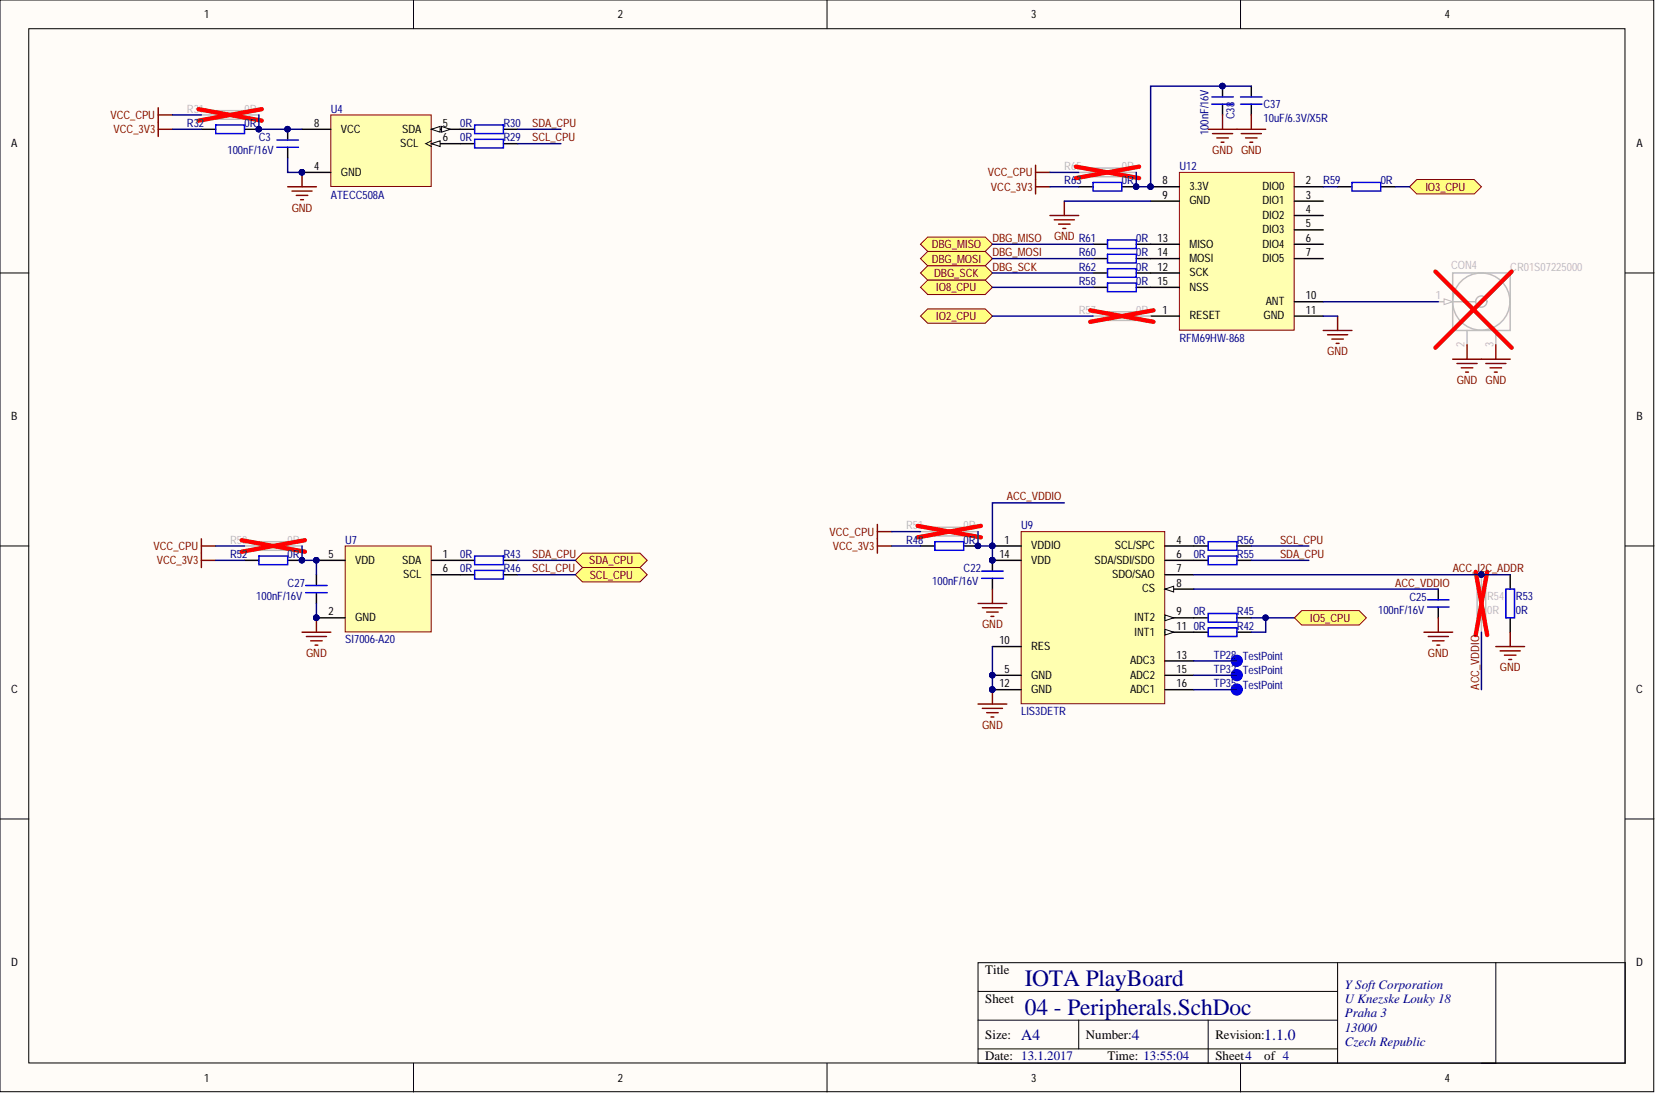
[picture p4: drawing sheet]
<svg xmlns="http://www.w3.org/2000/svg" width="292mm" height="193mm" viewBox="0 0 292 193" stroke-linecap="round" stroke-linejoin="round" font-family="sans-serif">
<defs><g id="words">
<g font-size="4.1" fill="#000080">
<text x="180.8" y="174">IOTA PlayBoard</text>
<text x="180.8" y="179.1">04 - Peripherals.SchDoc</text>
</g>
<g font-size="2.7" fill="#000080">
<text x="180.1" y="183.4">A4</text>
<text x="199.7" y="183.4">4</text>
<text x="223" y="183.4">1.1.0</text>
</g>
<g font-size="2.3">
<text x="173.8" y="171.8">Title</text>
<text x="173.8" y="176.9">Sheet</text>
<text x="173.8" y="183.2">Size:</text>
<text x="191.5" y="183.2">Number:</text>
<text x="214.4" y="183.2">Revision:</text>
<text x="173.8" y="187">Date: 13.1.2017</text>
<text x="195.3" y="187">Time: 13:55:04</text>
<text x="214.4" y="187">Sheet4</text>
<text x="223" y="187">of 4</text>
</g>
<g font-size="2.3" fill="#000080">
<text x="237.2" y="174.4">Y Soft Corporation</text>
<text x="237.2" y="176.9">U Knezske Louky 18</text>
<text x="237.2" y="179.4">Praha 3</text>
<text x="237.2" y="182">13000</text>
<text x="237.2" y="184.5">Czech Republic</text>
</g>
<g font-size="2">
<text x="36" y="3.2">1</text>
<text x="109" y="3.2">2</text>
<text x="181.9" y="3.2">3</text>
<text x="254.8" y="3.2">4</text>
<text x="55.4" y="22.4">8</text>
<text x="60.1" y="23.4">VCC</text>
<text x="71" y="23.4">SDA</text>
<text x="78.1" y="22.4">5</text>
<text x="2" y="25.9">A</text>
<text x="55.4" y="30">4</text>
<text x="70.6" y="25.9">SCL</text>
<text x="78.1" y="24.9">6</text>
<text x="288.7" y="25.9">A</text>
<text x="60.1" y="31">GND</text>
<text x="205.1" y="32.5">8</text>
<text x="205.1" y="35.1">9</text>
<text x="209.8" y="33.5">3.3V</text>
<text x="222.7" y="33.5">DIO0</text>
<text x="230.4" y="32.5">2</text>
<text x="230.4" y="35.1">3</text>
<text x="209.8" y="36.1">GND</text>
<text x="222.7" y="36.1">DIO1</text>
<text x="222.7" y="38.6">DIO2</text>
<text x="222.7" y="41.1">DIO3</text>
<text x="230.4" y="37.6">4</text>
<text x="230.4" y="40.1">5</text>
<text x="204.2" y="47.7">12</text>
<text x="204.2" y="42.7">13</text>
<text x="204.2" y="45.2">14</text>
<text x="209.8" y="43.7">MISO</text>
<text x="209.8" y="46.2">MOSI</text>
<text x="222.7" y="43.7">DIO4</text>
<text x="222.7" y="46.2">DIO5</text>
<text x="230.4" y="42.7">6</text>
<text x="230.4" y="45.2">7</text>
<text x="204.2" y="50.3">15</text>
<text x="209.8" y="48.7">SCK</text>
<text x="209.8" y="51.3">NSS</text>
<text x="223.3" y="53.8">ANT</text>
<text x="230.4" y="52.8">10</text>
<text x="205.1" y="55.3">1</text>
<text x="209.8" y="56.3">RESET</text>
<text x="222.9" y="56.3">GND</text>
<text x="230.4" y="55.3">11</text>
<text x="2" y="74.1">B</text>
<text x="288.7" y="74.1">B</text>
<text x="177.2" y="95.9">1</text>
<text x="207.5" y="95.9">4</text>
<text x="57.9" y="98.4">5</text>
<text x="62.7" y="99.4">VDD</text>
<text x="71" y="99.4">SDA</text>
<text x="71.1" y="102">SCL</text>
<text x="78.1" y="98.4">1</text>
<text x="78.1" y="101">6</text>
<text x="176.3" y="98.4">14</text>
<text x="181.9" y="96.9">VDDIO</text>
<text x="181.9" y="99.4">VDD</text>
<text x="193.1" y="99.4">SDA/SDI/SDO</text>
<text x="196.2" y="102">SDO/SAO</text>
<text x="196.7" y="96.9">SCL/SPC</text>
<text x="207.5" y="98.4">6</text>
<text x="207.5" y="101">7</text>
<text x="201.4" y="104.5">CS</text>
<text x="207.5" y="103.5">8</text>
<text x="57.9" y="108.6">2</text>
<text x="62.7" y="109.6">GND</text>
<text x="176.3" y="113.6">10</text>
<text x="200.1" y="109.6">INT2</text>
<text x="200.1" y="112.1">INT1</text>
<text x="207.5" y="108.6">9</text>
<text x="207.5" y="111.1">11</text>
<text x="177.2" y="118.7">5</text>
<text x="181.9" y="119.7">GND</text>
<text x="181.9" y="114.6">RES</text>
<text x="199.3" y="119.7">ADC2</text>
<text x="199.3" y="117.2">ADC3</text>
<text x="207.5" y="118.7">15</text>
<text x="207.5" y="116.2">13</text>
<text x="1.9" y="122.2">C</text>
<text x="176.3" y="121.2">12</text>
<text x="181.9" y="122.2">GND</text>
<text x="199.3" y="122.2">ADC1</text>
<text x="207.5" y="121.2">16</text>
<text x="288.6" y="122.2">C</text>
<text x="1.9" y="170.4">D</text>
<text x="288.6" y="170.4">D</text>
<text x="36" y="190.8">1</text>
<text x="109" y="190.8">2</text>
<text x="181.9" y="190.8">3</text>
<text x="254.8" y="190.8">4</text>
</g>
<g font-size="2" fill="#800000">
<text x="19.5" y="21">VCC_CPU</text>
<text x="20" y="23.5">VCC_3V3</text>
<text x="93.9" y="22.4">SDA_CPU</text>
<text x="93.9" y="24.9">SCL_CPU</text>
<text x="213.8" y="27.2">GND GND</text>
<text x="174.2" y="31.1">VCC_CPU</text>
<text x="174.8" y="33.7">VCC_3V3</text>
<text x="251.4" y="33.7">IO3_CPU</text>
<text x="51.5" y="37.3">GND</text>
<text x="164.4" y="43.8">DBG_MISO</text>
<text x="164.4" y="46.3">DBG_MOSI</text>
<text x="175.1" y="42.7">DBG_MISO</text>
<text x="175.1" y="45.2">DBG_MOSI</text>
<text x="175.1" y="47.7">DBG_SCK</text>
<text x="185.9" y="42.4">GND R61</text>
<text x="164.8" y="48.9">DBG_SCK</text>
<text x="165.2" y="51.4">IO8_CPU</text>
<text x="165.2" y="56.5">IO2_CPU</text>
<text x="234.1" y="62.7">GND</text>
<text x="257" y="67.8">GND GND</text>
<text x="177.6" y="88.3">ACC_VDDIO</text>
<text x="146.3" y="94.5">VCC_CPU</text>
<text x="225.8" y="95.9">SCL_CPU</text>
<text x="27.1" y="97">VCC_CPU</text>
<text x="27.7" y="99.6">VCC_3V3</text>
<text x="93.9" y="101">SCL_CPU</text>
<text x="93.9" y="98.4">SDA_CPU</text>
<text x="103.9" y="99.6">SDA_CPU</text>
<text x="146.9" y="97">VCC_3V3</text>
<text x="225.8" y="98.4">SDA_CPU</text>
<text x="256.2" y="101">ACC_I2C_ADDR</text>
<text x="104" y="102.1">SCL_CPU</text>
<text x="246.1" y="103.5">ACC_VDDIO</text>
<text x="173.2" y="110.8">GND</text>
<text x="231.1" y="109.7">IO5_CPU</text>
<text x="54" y="115.9">GND</text>
<text x="251.9" y="115.9">GND</text>
<text x="264.6" y="118.4">GND</text>
<text x="260.9" y="121.7" transform="rotate(-90 260.9 121.7)">ACC_VDDIO</text>
<text x="173.2" y="128.6">GND</text>
</g>
<g font-size="2" fill="#bfbebc">
<text x="33" y="19.8">R31</text>
<text x="43.1" y="19.8">0R</text>
<text x="187.7" y="30">R65</text>
<text x="197.9" y="30">0R</text>
<text x="256" y="47.5">CON4</text>
<text x="266.4" y="47.7">CR01S07225000</text>
<text x="253.3" y="52.8">1</text>
<text x="190.3" y="55.3">R57</text>
<text x="200.4" y="55.3">0R</text>
<text x="258.3" y="61.2" transform="rotate(-90 258.3 61.2)">2</text>
<text x="263.4" y="61.2" transform="rotate(-90 263.4 61.2)">3</text>
<text x="40.6" y="95.9">R50</text>
<text x="50.7" y="95.9">0R</text>
<text x="159.8" y="93.3">R51</text>
<text x="170" y="93.3">0R</text>
<text x="262.3" y="105.8">R54</text>
<text x="262.3" y="108.3">0R</text>
</g>
<g font-size="2" fill="#000080">
<text x="33" y="22.4">R32</text>
<text x="43.1" y="22.4">0R</text>
<text x="58.4" y="19.8">U4</text>
<text x="81.2" y="22.4">0R</text>
<text x="88.8" y="22.4">R30</text>
<text x="213.2" y="23.8" transform="rotate(-90 213.2 23.8)">100nF/16V</text>
<text x="217.8" y="21" transform="rotate(-90 217.8 21)">C38</text>
<text x="222.9" y="19">C37</text>
<text x="222.9" y="21.5">10uF/6.3V/X5R</text>
<text x="40.1" y="27.2">100nF/16V</text>
<text x="45.7" y="24.9">C3</text>
<text x="81.2" y="24.9">0R</text>
<text x="88.8" y="24.9">R29</text>
<text x="208" y="30">U12</text>
<text x="58.4" y="35.1">ATECC508A</text>
<text x="187.7" y="32.5">R63</text>
<text x="197.9" y="32.5">0R</text>
<text x="233.4" y="32.5">R59</text>
<text x="243.6" y="32.5">0R</text>
<text x="190.3" y="45.2">R60</text>
<text x="190.3" y="47.7">R62</text>
<text x="200.4" y="42.7">0R</text>
<text x="200.4" y="45.2">0R</text>
<text x="200.4" y="47.7">0R</text>
<text x="190.3" y="50.3">R58</text>
<text x="200.4" y="50.3">0R</text>
<text x="208" y="60.4">RFM69HW-868</text>
<text x="60.9" y="95.9">U7</text>
<text x="159.8" y="95.9">R48</text>
<text x="170" y="95.9">0R</text>
<text x="180.1" y="93.3">U9</text>
<text x="210.6" y="95.9">0R</text>
<text x="218.2" y="95.9">R56</text>
<text x="40.6" y="98.4">R52</text>
<text x="50.7" y="98.4">0R</text>
<text x="81.2" y="98.4">0R</text>
<text x="81.2" y="101">0R</text>
<text x="88.8" y="98.4">R43</text>
<text x="88.8" y="101">R46</text>
<text x="170" y="101">C22</text>
<text x="210.6" y="98.4">0R</text>
<text x="218.2" y="98.4">R55</text>
<text x="45.2" y="105.8">100nF/16V</text>
<text x="50.7" y="103.5">C27</text>
<text x="164.4" y="103.2">100nF/16V</text>
<text x="248.6" y="106">C25</text>
<text x="267.4" y="105.8">R53</text>
<text x="60.9" y="113.4">SI7006-A20</text>
<text x="210.6" y="108.6">0R</text>
<text x="210.6" y="111.1">0R</text>
<text x="218.2" y="108.6">R45</text>
<text x="218.2" y="111.1">R42</text>
<text x="243.1" y="108.3">100nF/16V</text>
<text x="267.4" y="108.3">0R</text>
<text x="214.1" y="116.2">TP28 TestPoint</text>
<text x="214.1" y="118.7">TP32 TestPoint</text>
<text x="214.1" y="121.2">TP35 TestPoint</text>
<text x="180.1" y="126">LIS3DETR</text>
</g>
</g></defs>
<g fill="#fffcf8" stroke="#000" stroke-width=".18">
<path d="M0 0h291.7v192.6h-291.7z"/>
<path d="M5.1 5.1h281.5v182.4h-281.5z"/>
</g>
<g fill="none" stroke="#000" stroke-width=".18">
<path d="M72.9 0v5.1M145.9 0v5.1M218.8 0v5.1M0 48.2h5.1M286.7 48.2h5.1M0 96.3h5.1M286.7 96.3h5.1M0 144.5h5.1M286.7 144.5h5.1M172.5 169.8h114.2v17.7h-114.2zM172.5 179.9h63.4M172.5 174.9h63.4"/>
<path d="M190.3 179.9v5.1M213.1 179.9v7.6M235.9 169.8v17.7M263.8 169.8v17.7M72.9 187.5v5.1M145.9 187.5v5.1M172.5 185h63.4M218.8 187.5v5.1"/>
</g>
<path d="M208 30.4h20.3v27.8h-20.3z" fill="#ffffb0" stroke="#800000" stroke-width=".18"/>
<g fill="none" stroke="#000" stroke-width=".25">
<path d="M215.6 15.2v1.9M215.6 18.4v1.9M220.7 15.2v1.9M220.7 18.4v1.9M190.3 32.9h2.5M197.9 32.9h2.5M203 32.9h5M203 35.5h5M228.3 32.9h5.1M228.3 35.5h5.1M228.3 38h5.1M192.8 43.1h2.5"/>
<path d="M192.8 45.6h2.5M192.8 48.2h2.5M192.8 50.7h2.5M200.4 43.1h7.6M200.4 45.6h7.6M200.4 48.2h7.6M200.4 50.7h7.6M203 55.8h5M228.3 55.8h5.1M228.3 40.5h5.1M228.3 43.1h5.1M228.3 45.6h5.1"/>
<path d="M228.3 53.2h5.1"/>
</g>
<g fill="#000080" stroke="#000080" stroke-width=".18">
<circle cx="202.9" cy="32.9" r=".48"/>
<circle cx="200.4" cy="32.9" r=".48"/>
<circle cx="215.6" cy="15.2" r=".48"/>
</g>
<g fill="none" stroke="#800000" stroke-width=".25">
<path d="M182.7 29.1v2.6M182.7 30.4h2.5M185.2 38h5.1M186 38.8h3.5M186.7 39.5h2.1M187.7 35.5v2.5M213.1 22.8h10.2M213.9 23.6h3.5M214.6 24.3h2.1M215.4 25.1h.5M215.6 20.3v2.5M218.9 23.6h3.6"/>
<path d="M219.7 24.3h2M220.5 25.1h.5M220.7 20.3v2.5M187.5 40.3h.5M233.4 58.3h5.1M234.2 59h3.5M234.9 59.8h2.1M235.9 55.8v2.5M235.7 60.6h.5"/>
</g>
<path d="M190.3 30.4h2.5M192.8 29.6h5.1v1.6h-5.1zM197.9 30.4h2.5M192.8 55.8h2.5M195.3 55h5.1v1.5h-5.1zM200.4 55.8h2.6" fill="none" stroke="#bfbebc" stroke-width=".25"/>
<path d="M189.8 29.4l11.1 2M200.9 29.4l-11.1 2M192.3 54.7l11.2 2.1M203.5 54.7l-11.2 2.1" fill="none" stroke="#f00" stroke-width=".76"/>
<path d="M213.7 18.4h3.8M213.7 17.1h3.8M218.8 18.4h3.8M218.8 17.1h3.8M192.8 32.2h5.1v1.5h-5.1zM195.3 42.3h5.1v1.5h-5.1zM195.3 44.9h5.1v1.5h-5.1zM195.3 47.4h5.1v1.5h-5.1zM195.3 49.9h5.1v1.5h-5.1z" fill="none" stroke="#00f" stroke-width=".25"/>
<path d="M60.9 96.3h15.2v15.2h-15.2z" fill="#ffffb0" stroke="#800000" stroke-width=".18"/>
<path d="M55.8 98.8h5.1M76.1 98.8h5.1M55.8 109h5.1M76.1 101.4h5.1" fill="none" stroke="#000" stroke-width=".25"/>
<g fill="#000080" stroke="#000080" stroke-width=".18">
<circle cx="55.8" cy="98.8" r=".48"/>
<circle cx="55.8" cy="109" r=".48"/>
</g>
<path d="M180.1 93.8h25.3v30.3h-25.3z" fill="#ffffb0" stroke="#800000" stroke-width=".18"/>
<path d="M205.5 96.3h5.1M205.5 98.8h5.1M205.5 101.4h5.1M205.5 103.9h5.1" fill="none" stroke="#000" stroke-width=".25"/>
<path d="M205.5 103.9l1.5-.5v1z" fill="#fffcf8"/>
<path d="M205.5 103.9l1.5-.5v1z" fill="none" stroke="#000" stroke-width=".18"/>
<path d="M205.5 109h5.1" fill="none" stroke="#000" stroke-width=".25"/>
<path d="M205.5 108.5l1.5 .5-1.5 .5z" fill="#fffcf8"/>
<path d="M205.5 108.5l1.5 .5-1.5 .5z" fill="none" stroke="#000" stroke-width=".18"/>
<path d="M205.5 111.5h5.1" fill="none" stroke="#000" stroke-width=".25"/>
<path d="M205.5 111l1.5 .5-1.5 .5z" fill="#fffcf8"/>
<path d="M205.5 111l1.5 .5-1.5 .5z" fill="none" stroke="#000" stroke-width=".18"/>
<g fill="none" stroke="#000" stroke-width=".25">
<path d="M43.1 98.8h2.6M50.7 98.8h2.6M81.2 98.8h2.5M88.8 98.8h2.5M162.4 96.3h2.5M170 96.3h2.5M175.1 96.3h5M175.1 98.8h5M210.6 96.3h2.5M210.6 98.8h2.5M218.2 96.3h2.5M218.2 98.8h2.5"/>
<path d="M81.2 101.4h2.5M88.8 101.4h2.5M175.1 119.1h5M175.1 114h5M205.5 119.1h5.1M205.5 116.6h5.1M266.4 101.4v2.5M266.4 109v2.5M175.1 121.7h5M205.5 121.7h5.1"/>
</g>
<g fill="#000080" stroke="#000080" stroke-width=".18">
<circle cx="175" cy="96.3" r=".48"/>
<circle cx="175" cy="119.1" r=".48"/>
<circle cx="175" cy="121.6" r=".48"/>
<circle cx="175" cy="98.8" r=".48"/>
<circle cx="53.3" cy="98.8" r=".48"/>
<circle cx="172.5" cy="96.3" r=".48"/>
<circle cx="55.8" cy="109" r=".48"/>
<circle cx="261.3" cy="101.3" r=".48"/>
</g>
<g fill="none" stroke="#800000" stroke-width=".25">
<path d="M35.5 95v2.6M35.5 96.3h2.6M154.8 92.5v2.5M154.8 93.8h2.5M53.3 111.5h5.1M54 112.3h3.6M54.8 113h2M55.6 113.8h.5M55.8 109v2.5M263.8 114h5.1M264.6 114.8h3.6M265.4 115.6h2"/>
<path d="M266.1 116.3h.5M266.4 111.5v2.5M172.5 124.2h5.1M173.3 124.9h3.5M174 125.7h2.1M174.8 126.5h.5M175.1 121.7v2.5"/>
</g>
<path d="M43.1 96.3h2.6M45.7 95.5h5v1.6h-5zM50.7 96.3h2.6M162.4 93.8h2.5M164.9 93h5.1v1.5h-5.1zM170 93.8h2.5M260.5 103.9h1.6v5.1h-1.6zM261.3 101.4v2.5M261.3 109v2.5" fill="none" stroke="#bfbebc" stroke-width=".25"/>
<path d="M42.6 95.3l11.2 2M53.8 95.3l-11.2 2M161.9 92.8l11.1 2M173 92.8l-11.1 2M260.3 100.9l2 11.1M262.3 100.9l-2 11.1" fill="none" stroke="#f00" stroke-width=".76"/>
<path d="M45.7 98.1h5v1.5h-5zM83.7 98.1h5.1v1.5h-5.1zM164.9 95.5h5.1v1.6h-5.1zM213.1 98.1h5.1v1.5h-5.1zM213.1 95.5h5.1v1.6h-5.1zM83.7 100.6h5.1v1.5h-5.1zM265.6 103.9h1.5v5.1h-1.5z" fill="none" stroke="#00f" stroke-width=".25"/>
<path d="M58.4 20.3h17.7v12.6h-17.7z" fill="#ffffb0" stroke="#800000" stroke-width=".18"/>
<path d="M53.3 30.4h5.1M76.1 22.8h5.1" fill="none" stroke="#000" stroke-width=".25"/>
<circle cx="53.3" cy="30.4" r=".48" fill="#000080" stroke="#000080" stroke-width=".18"/>
<path d="M76.1 22.8l1.5-.5v1z" fill="#fffcf8"/>
<path d="M76.1 22.8l1.5-.5v1z" fill="none" stroke="#000" stroke-width=".18"/>
<path d="M77.9 22.3l1.5 .5-1.5 .5z" fill="#fffcf8"/>
<path d="M76.1 24.8l-1 .5 1 .5M77.9 22.3l1.5 .5-1.5 .5z" fill="none" stroke="#000" stroke-width=".18"/>
<path d="M76.1 25.3h5.1" fill="none" stroke="#000" stroke-width=".25"/>
<path d="M76.1 25.3l1.5-.5v1z" fill="#fffcf8"/>
<path d="M76.1 25.3l1.5-.5v1z" fill="none" stroke="#000" stroke-width=".18"/>
<g fill="none" stroke="#000" stroke-width=".25">
<path d="M35.5 22.8h2.6M43.1 22.8h2.6M50.7 22.8v1.9M50.7 26v1.9M53.3 22.8h5.1M81.2 22.8h2.5M81.2 25.3h2.5M88.8 22.8h2.5M88.8 25.3h2.5M175.1 98.8v1.9M55.8 101.4v1.9M55.8 104.5v1.9"/>
<path d="M175.1 102v1.9M253.7 103.9v1.9M253.7 107.1v1.9"/>
</g>
<g fill="#000080" stroke="#000080" stroke-width=".18">
<circle cx="53.3" cy="30.4" r=".48"/>
<circle cx="45.6" cy="22.8" r=".48"/>
<circle cx="50.7" cy="22.8" r=".48"/>
<circle cx="175" cy="98.8" r=".48"/>
</g>
<g fill="none" stroke="#800000" stroke-width=".25">
<path d="M27.9 19v5.1M27.9 20.3h2.5M27.9 22.8h2.5M50.7 32.9h5.1M51.5 33.7h3.6M52.3 34.5h2M53 35.2h.5M53.3 30.4v2.5M182.7 32.9h2.5M182.7 31.7v2.5M35.5 97.6v2.5M35.5 98.8h2.6"/>
<path d="M154.8 95v2.6M154.8 96.3h2.5M172.5 106.4h5.1M173.3 107.2h3.5M174 108h2.1M174.8 108.7h.5M175.1 103.9v2.5M251.2 111.5h5M251.9 112.3h3.6M252.7 113h2M253.4 113.8h.6M253.7 109v2.5"/>
</g>
<path d="M38.1 19.5h5v1.5h-5zM35.5 20.3h2.6M43.1 20.3h2.6" fill="none" stroke="#bfbebc" stroke-width=".25"/>
<path d="M35 19.3l11.2 2M46.2 19.3l-11.2 2" fill="none" stroke="#f00" stroke-width=".76"/>
<path d="M38.1 22h5v1.6h-5zM48.8 26h3.8M48.8 24.7h3.8M83.7 22h5.1v1.6h-5.1zM83.7 24.6h5.1v1.5h-5.1zM53.9 104.5h3.8M53.9 103.3h3.8M173.1 102h3.9M173.1 100.7h3.9M251.8 107.1h3.8M251.8 105.8h3.8" fill="none" stroke="#00f" stroke-width=".25"/>
<g fill="#ffff80" stroke="#800000" stroke-width=".18">
<path d="M162.4 43.1l1.2-1.3h10.2l1.3 1.3-1.3 1.2h-10.2z" fill-rule="evenodd"/>
<path d="M162.4 45.6l1.2-1.3h10.2l1.3 1.3-1.3 1.3h-10.2z" fill-rule="evenodd"/>
<path d="M162.4 48.2l1.2-1.3h10.2l1.3 1.3-1.3 1.2h-10.2z" fill-rule="evenodd"/>
<path d="M162.4 50.7l1.2-1.3h10.2l1.3 1.3-1.3 1.3h-10.2z" fill-rule="evenodd"/>
<path d="M162.4 55.8l1.2-1.3h10.2l1.3 1.3-1.3 1.2h-10.2z" fill-rule="evenodd"/>
<path d="M248.6 32.9l1.3-1.2h10.1l1.3 1.2-1.3 1.3h-10.1z" fill-rule="evenodd"/>
<path d="M101.5 101.4l1.2-1.3h10.2l1.3 1.3-1.3 1.2h-10.2z" fill-rule="evenodd"/>
<path d="M101.5 98.8l1.2-1.2h10.2l1.3 1.2-1.3 1.3h-10.2z" fill-rule="evenodd"/>
</g>
<path d="M235.9 32.9h2.6M243.6 32.9h2.5M210.6 109h2.5M210.6 111.5h2.5M218.2 116.6h.1M218.2 119.1h.1M218.2 109h2.5M218.2 111.5h2.5M218.2 121.7h.1" fill="none" stroke="#000" stroke-width=".25"/>
<path d="M238.5 32.2h5.1v1.5h-5.1zM213.1 108.2h5.1v1.5h-5.1zM213.1 110.8h5.1v1.5h-5.1z" fill="none" stroke="#00f" stroke-width=".25"/>
<g fill="#00f" stroke="#00f" stroke-width=".18">
<circle cx="218.2" cy="116.6" r=".99"/>
<circle cx="218.2" cy="119.1" r=".99"/>
<circle cx="218.2" cy="121.6" r=".99"/>
</g>
<g fill="none" stroke="#000080" stroke-width=".25">
<path d="M220.7 15.2h-17.7v17.7h-2.6v-2.5M30.4 22.8h5.1M30.4 20.3h5.1M45.7 20.3v2.5h7.6M50.7 27.9v2.5h2.6M91.3 22.8h7.6M91.3 25.3h7.6M185.2 32.9h5.1M185.2 30.4h5.1M187.7 35.5h15.3M233.4 32.9h2.5M246.1 32.9h2.5"/>
<path d="M175.1 55.8h17.7M175.1 43.1h17.7M175.1 48.2h17.7M175.1 50.7h17.7M175.1 45.6h17.7M233.4 55.8h2.5M38.1 98.8h5M38.1 96.3h5M53.3 96.3v2.5h2.5v2.6M91.3 98.8h10.2M157.3 96.3h5.1M157.3 93.8h5.1"/>
<path d="M175.1 96.3v2.5M187.7 88.7h-12.6v7.6h-2.6v-2.5M220.7 98.8h10.2M220.7 96.3h10.2M55.8 106.4v2.6M91.3 101.4h10.2M175.1 114v7.7M210.6 101.4h55.8M210.6 103.9h43.1M210.6 116.6h7.6M210.6 119.1h7.6M220.7 109h2.6v2.5h-2.6"/>
<path d="M223.3 109h5M261.3 111.5v10.2M210.6 121.7h7.6"/>
</g>
<g fill="#000080" stroke="#000080" stroke-width=".18">
<circle cx="215.6" cy="15.2" r=".48"/>
<circle cx="202.9" cy="32.9" r=".48"/>
<circle cx="200.4" cy="32.9" r=".48"/>
<circle cx="175" cy="121.6" r=".48"/>
<circle cx="175" cy="119.1" r=".48"/>
<circle cx="172.5" cy="96.3" r=".48"/>
<circle cx="175" cy="96.3" r=".48"/>
<circle cx="53.3" cy="30.4" r=".48"/>
<circle cx="55.8" cy="109" r=".48"/>
<circle cx="55.8" cy="98.8" r=".48"/>
<circle cx="53.3" cy="98.8" r=".48"/>
<circle cx="50.7" cy="22.8" r=".48"/>
<circle cx="45.6" cy="22.8" r=".48"/>
<circle cx="175" cy="98.8" r=".48"/>
<circle cx="261.3" cy="101.3" r=".48"/>
<circle cx="223.2" cy="109" r=".48"/>
</g>
<g fill="none" stroke="#bfbebc" stroke-width=".25">
<path d="M253.7 53.2h2.5"/>
<circle cx="261.3" cy="53.2" r=".99"/>
<circle cx="261.3" cy="53.2" r="5"/>
</g>
<path d="M254.7 52.7l1.5 .5-1.5 .5z" fill="#fffcf8"/>
<path d="M254.7 52.7l1.5 .5-1.5 .5z" fill="none" stroke="#bfbebc" stroke-width=".18"/>
<path d="M256.2 48.2h10.2v10.1h-10.2zM256.2 53.2h4.1M258.8 58.3v2.5M263.8 58.3v2.5" fill="none" stroke="#bfbebc" stroke-width=".25"/>
<path d="M253.2 47.9l13.4 13.4M266.6 47.9l-13.4 13.4" fill="none" stroke="#f00" stroke-width=".76"/>
<path d="M256.2 63.4h10.2M257 64.1h3.5M257.8 64.9h2M258.5 65.6h.5M258.8 60.8v2.6M262.1 64.1h3.5M262.8 64.9h2.1M263.6 65.6h.5M263.8 60.8v2.6" fill="none" stroke="#800000" stroke-width=".25"/>
<path d="M233.4 53.2h20.3" fill="none" stroke="#000080" stroke-width=".25"/>
<path d="M228.3 109l1.3-1.3h10.1l1.3 1.3-1.3 1.2h-10.1z" fill-rule="evenodd" fill="#ffff80" stroke="#800000" stroke-width=".18"/>
<use href="#words"/>
</svg>
